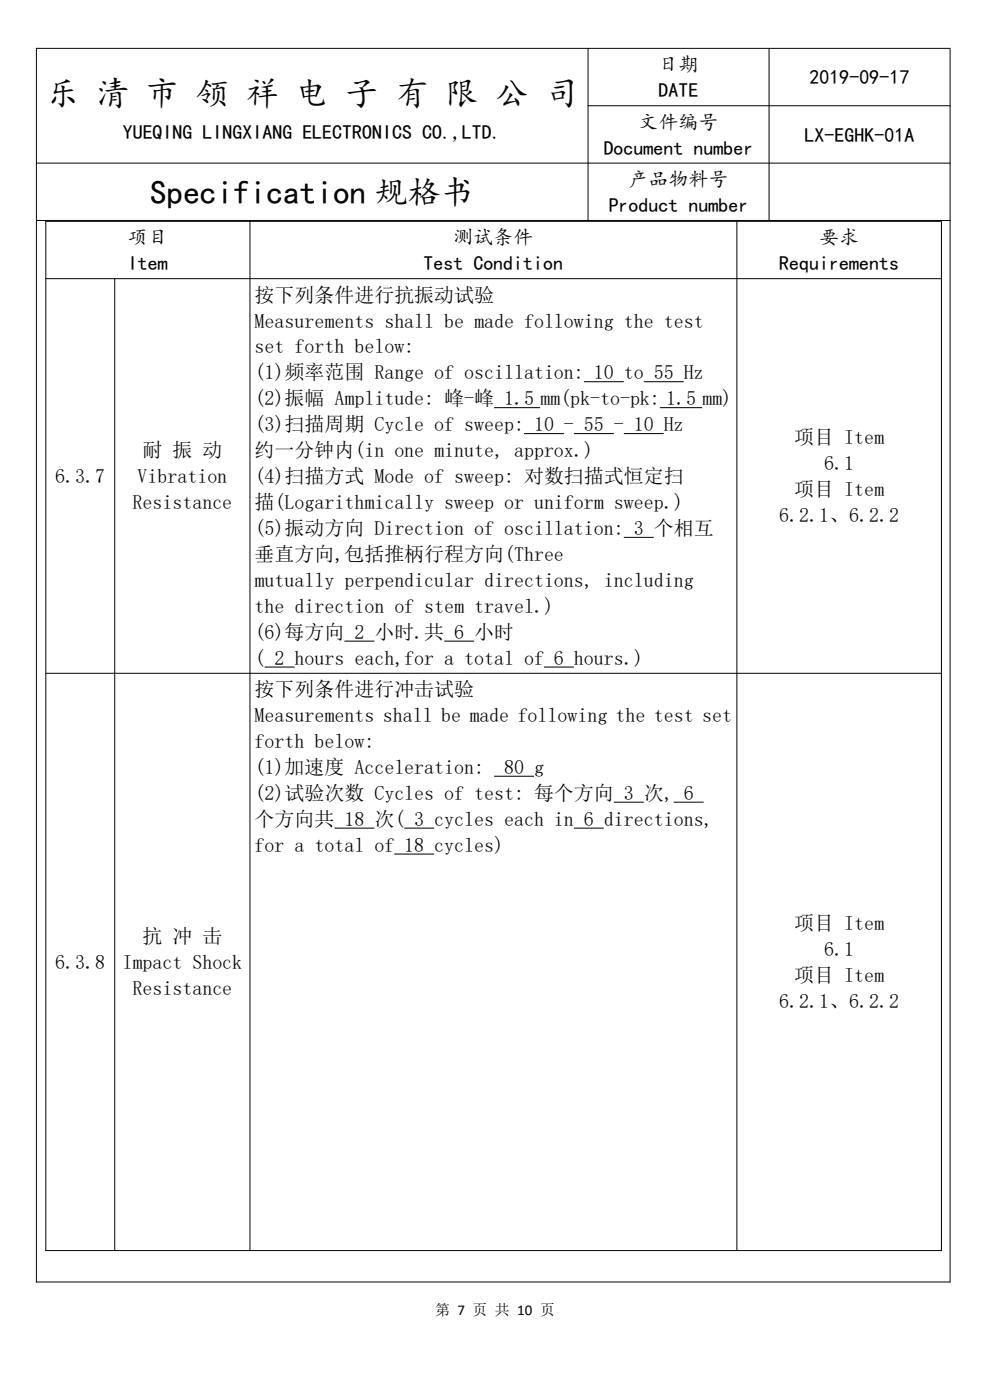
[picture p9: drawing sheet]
<svg xmlns="http://www.w3.org/2000/svg" width="210mm" height="297mm" viewBox="0 0 210 297" stroke-linecap="round" stroke-linejoin="round" font-family="sans-serif">
<defs><g id="words">
<g font-size="7.1">
<text x="9.8" y="22.2">乐 清 市 领 祥 电 子 有 限 公 司</text>
<text x="31.8" y="43.2">Specification 规格书</text>
</g>
<g font-size="4.2">
<text x="139.7" y="15.1">日期</text>
<text x="171.7" y="17.9">2019-09-17</text>
<text x="139.7" y="20.6">DATE</text>
<text x="26" y="29.5">YUEQING LINGXIANG ELECTRONICS CO.,LTD.</text>
<text x="135.5" y="27.3">文件编号</text>
<text x="128.1" y="32.8">Document number</text>
<text x="170.7" y="30.1">LX-EGHK-01A</text>
<text x="133.4" y="39.5">产品物料号</text>
<text x="129.1" y="45">Product number</text>
<text x="27.1" y="51.8">项目</text>
<text x="96.2" y="51.8">测试条件</text>
<text x="173.8" y="51.8">要求</text>
<text x="27.1" y="57.3">Item</text>
<text x="89.8" y="57.3">Test Condition</text>
<text x="165.3" y="57.3">Requirements</text>
<text x="54" y="64">按下列条件进行抗振动试验</text>
<text x="54" y="69.5">Measurements shall be made following the test</text>
<text x="54" y="75">set forth below:</text>
<text x="54" y="80.5">(1)频率范围 Range of oscillation: 10 to 55 Hz</text>
<text x="54" y="86">(2)振幅 Amplitude: 峰-峰 1.5 mm(pk-to-pk: 1.5 mm)</text>
<text x="54" y="91.5">(3)扫描周期 Cycle of sweep: 10 - 55 - 10 Hz</text>
<text x="168.5" y="94.3">项目 Item</text>
<text x="30.2" y="97">耐 振 动</text>
<text x="54" y="97">约一分钟内(in one minute, approx.)</text>
<text x="174.8" y="99.8">6.1</text>
<text x="11.7" y="102.5">6.3.7</text>
<text x="29.2" y="102.5">Vibration</text>
<text x="54" y="102.5">(4)扫描方式 Mode of sweep: 对数扫描式恒定扫</text>
<text x="168.5" y="105.3">项目 Item</text>
<text x="28.1" y="108">Resistance</text>
<text x="54" y="108">描(Logarithmically sweep or uniform sweep.)</text>
<text x="54" y="113.5">(5)振动方向 Direction of oscillation: 3 个相互</text>
<text x="165.3" y="110.8">6.2.1、6.2.2</text>
<text x="54" y="119">垂直方向,包括推柄行程方向(Three</text>
<text x="54" y="124.5">mutually perpendicular directions, including</text>
<text x="54" y="130">the direction of stem travel.)</text>
<text x="54" y="135.5">(6)每方向 2 小时.共 6 小时</text>
<text x="54" y="141">( 2 hours each,for a total of 6 hours.)</text>
<text x="54" y="147.7">按下列条件进行冲击试验</text>
<text x="54" y="153.2">Measurements shall be made following the test set</text>
<text x="54" y="158.7">forth below:</text>
<text x="54" y="164.2">(1)加速度 Acceleration:</text>
<text x="106.9" y="164.2">80 g</text>
<text x="54" y="169.7">(2)试验次数 Cycles of test: 每个方向 3 次, 6</text>
<text x="54" y="175.2">个方向共 18 次( 3 cycles each in 6 directions,</text>
<text x="54" y="180.7">for a total of 18 cycles)</text>
<text x="168.5" y="197.4">项目 Item</text>
<text x="30.2" y="200.1">抗 冲 击</text>
<text x="174.8" y="202.9">6.1</text>
<text x="11.7" y="205.6">6.3.8</text>
<text x="26" y="205.6">Impact Shock</text>
<text x="168.5" y="208.4">项目 Item</text>
<text x="28.1" y="211.1">Resistance</text>
<text x="165.3" y="213.9">6.2.1、6.2.2</text>
</g>
<text font-size="3.2" x="92.3" y="278.9">第 7 页 共 10 页</text>
</g></defs>
<g fill="none" stroke="#000" stroke-width=".21">
<path d="M7.6 10.3h194M7.7 10.2v261.9M124.7 10.2v36.5M163.1 10.2v36.5M201.5 10.3v261.8M7.6 34.6h194M124.7 22.4h76.9M7.6 46.8h194M9.6 47h190.2M9.6 59.1h190.2M9.7 46.9v218.5M24.3 59v206.2"/>
<path d="M53 46.9v218.3M156.3 46.9v218.3M199.7 47v218.4M104.8 86.5h9.8M111.2 92h8.4M121.7 92h8.5M123.9 81h8.4M132.3 92h8.5M136.6 81h8.4M140 86.5h9M132.3 114h6.4M73.1 136h6.3"/>
<path d="M94.2 136h6.4M9.6 142.8h190.2M56.1 141.5h6.4M115.4 141.5h6.3M70.9 175.7h8.5M85.8 175.7h6.3M104.8 164.7h8.5M121.7 175.7h6.4M130.2 170.2h6.4M142.9 170.2h6.4M83.6 181.2h8.5M7.6 272h194"/>
<path d="M9.6 265.3h190.2"/>
</g>
<use href="#words"/>
</svg>
